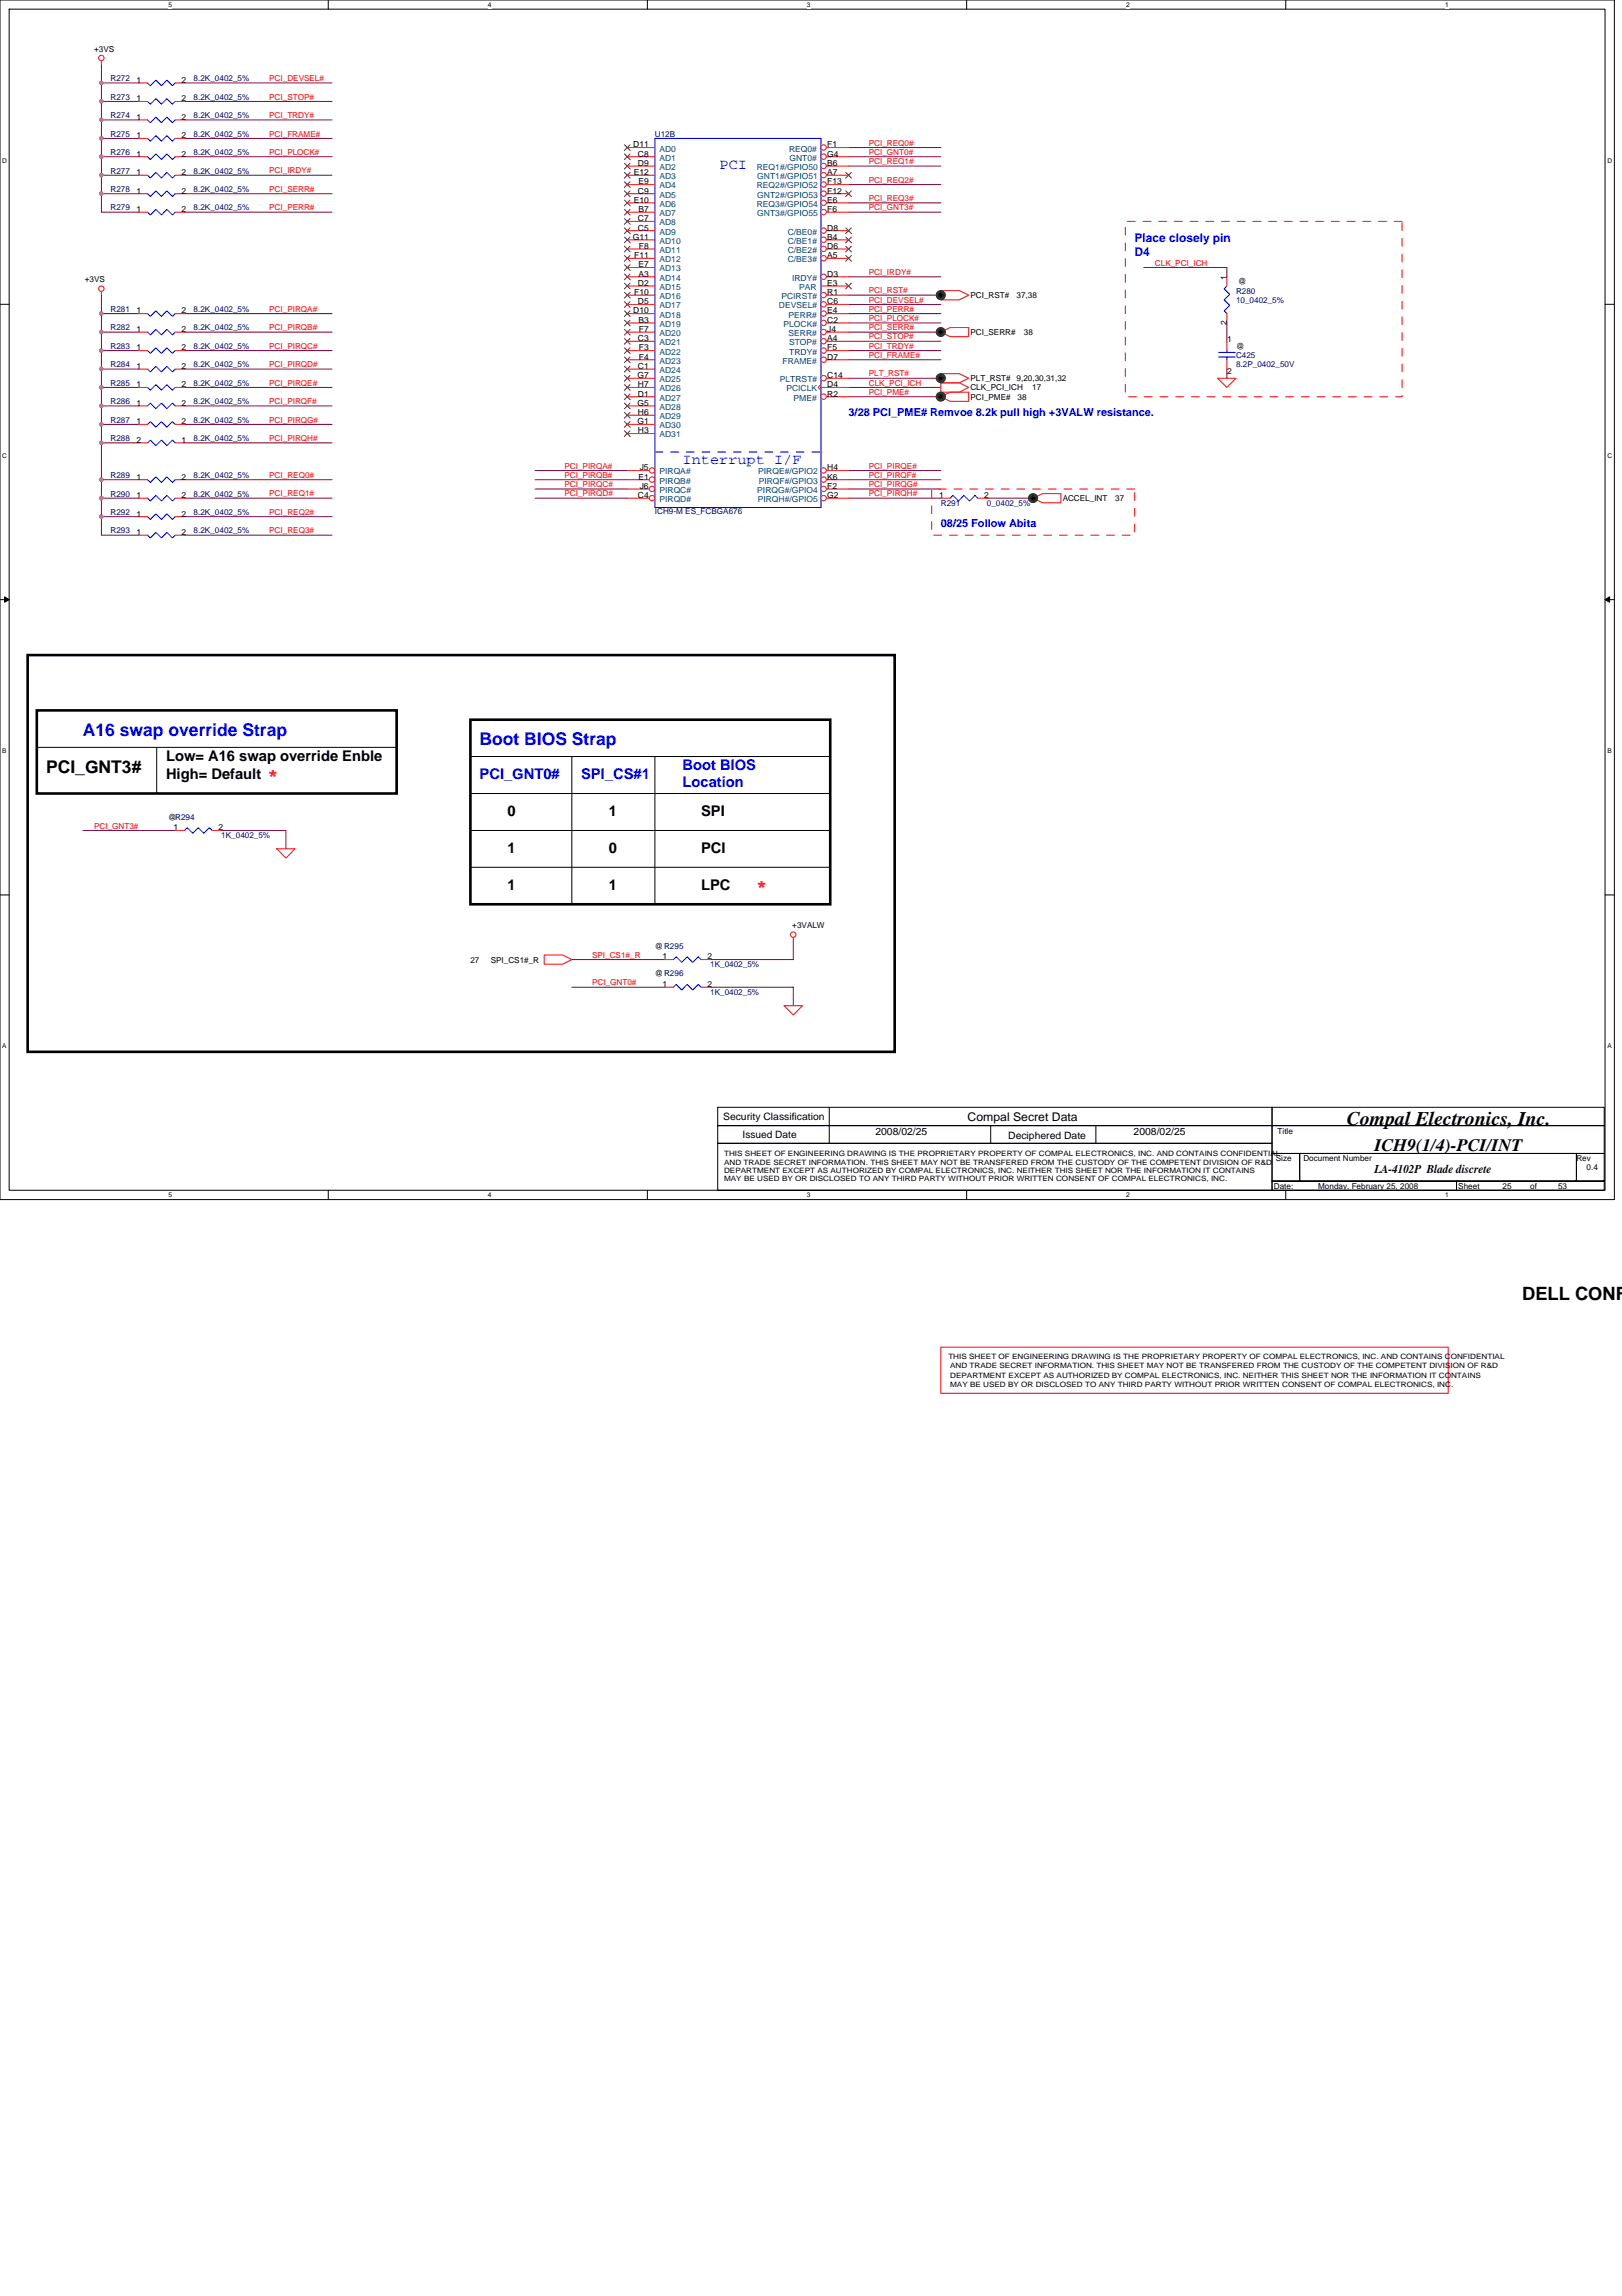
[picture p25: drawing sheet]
<svg xmlns="http://www.w3.org/2000/svg" width="210mm" height="297mm" viewBox="0 0 210 297" stroke-linecap="round" stroke-linejoin="round" font-family="sans-serif">
<defs><g id="words">
<text font-size="2.5" x="174.3" y="145.5">Compal Electronics, Inc.</text>
<g font-size="2.4" fill="#f00">
<text x="34.6" y="101">*</text>
<text x="97.9" y="115.4">*</text>
</g>
<text font-size="2.4" x="197" y="168.1">DELL CONF</text>
<g font-size="2.3" fill="#00f">
<text x="10.7" y="95.2">A16 swap override Strap</text>
<text x="62.1" y="96.4">Boot BIOS Strap</text>
</g>
<g font-size="2.3">
<text x="6" y="100">PCI_GNT3#</text>
<text x="177.9" y="148.9">ICH9(1/4)-PCI/INT</text>
</g>
<g font-size="1.9" fill="#00f">
<text x="93.1" y="21.8">PCI</text>
<text x="88.3" y="60">Interrupt I/F</text>
<text x="62.1" y="100.8">PCI_GNT0#</text>
<text x="75.2" y="100.8">SPI_CS#1</text>
<text x="88.3" y="99.6">Boot BIOS</text>
<text x="88.3" y="101.9">Location</text>
</g>
<g font-size="1.9">
<text x="21.5" y="98.4">Low= A16 swap override Enble</text>
<text x="21.5" y="100.8">High= Default</text>
<text x="65.7" y="105.6">0</text>
<text x="78.8" y="105.6">1</text>
<text x="90.7" y="105.6">SPI</text>
<text x="65.7" y="110.4">1</text>
<text x="78.8" y="110.4">0</text>
<text x="90.7" y="110.4">PCI</text>
<text x="65.7" y="115.2">1</text>
<text x="78.8" y="115.2">1</text>
<text x="90.7" y="115.2">LPC</text>
</g>
<g font-size="1.5" fill="#00f">
<text x="146.8" y="31.3">Place closely pin</text>
<text x="146.8" y="33.1">D4</text>
</g>
<g font-size="1.5">
<text x="125.2" y="145">Compal Secret Data</text>
<text x="177.9" y="151.8">LA-4102P Blade discrete</text>
</g>
<g font-size="1.4" fill="#00f">
<text x="109.8" y="53.8">3/28 PCI_PME# Remvoe 8.2k pull high +3VALW resistance.</text>
<text x="121.8" y="68.2">08/25 Follow Abita</text>
</g>
<g font-size="1.3">
<text x="93.6" y="144.9">Security Classification</text>
<text x="96.1" y="147.2">Issued Date</text>
<text x="113.3" y="146.8">2008/02/25</text>
<text x="130.5" y="147.3">Deciphered Date</text>
<text x="146.7" y="146.8">2008/02/25</text>
</g>
<g font-size="1.1">
<text x="12.2" y="6.7">+3VS</text>
<text x="17.7" y="10.7">1</text>
<text x="23.5" y="10.7">2</text>
<text x="17.7" y="13.1">1</text>
<text x="17.7" y="15.5">1</text>
<text x="17.7" y="17.9">1</text>
<text x="23.5" y="13.1">2</text>
<text x="23.5" y="15.5">2</text>
<text x="23.5" y="17.9">2</text>
<text x="17.7" y="22.6">1</text>
<text x="17.7" y="20.3">1</text>
<text x="23.5" y="22.6">2</text>
<text x="23.5" y="20.3">2</text>
<text x="82" y="19.1">D11</text>
<text x="82" y="22.6">E12</text>
<text x="82.6" y="20.3">C8</text>
<text x="82.6" y="21.5">D9</text>
<text x="82.6" y="23.9">E9</text>
<text x="107.1" y="20.3">G4</text>
<text x="107.1" y="19.1">F1</text>
<text x="107.1" y="22.6">A7</text>
<text x="107.1" y="21.5">B6</text>
<text x="107.1" y="23.9">F13</text>
<text x="17.7" y="27.4">1</text>
<text x="17.7" y="25">1</text>
<text x="23.5" y="27.4">2</text>
<text x="23.5" y="25">2</text>
<text x="82" y="26.2">E10</text>
<text x="82.6" y="25">C9</text>
<text x="82.6" y="28.6">C7</text>
<text x="82.6" y="29.8">C5</text>
<text x="82.6" y="27.4">B7</text>
<text x="107.1" y="25">F12</text>
<text x="107.1" y="27.4">F6</text>
<text x="107.1" y="29.8">D8</text>
<text x="107.1" y="26.2">E6</text>
<text x="81.9" y="31">G11</text>
<text x="82.1" y="33.4">F11</text>
<text x="82.6" y="34.6">E7</text>
<text x="82.6" y="35.8">A3</text>
<text x="82.7" y="32.2">F8</text>
<text x="107.1" y="35.8">D3</text>
<text x="107.1" y="31">B4</text>
<text x="107.1" y="32.2">D6</text>
<text x="107.1" y="33.4">A5</text>
<text x="11" y="36.5">+3VS</text>
<text x="17.7" y="40.6">1</text>
<text x="23.5" y="40.6">2</text>
<text x="82" y="40.6">D10</text>
<text x="82.1" y="38.2">F10</text>
<text x="82.6" y="37">D2</text>
<text x="82.6" y="39.4">D5</text>
<text x="82.6" y="41.8">B3</text>
<text x="107.1" y="39.4">C6</text>
<text x="107.1" y="37">E3</text>
<text x="107.1" y="40.6">E4</text>
<text x="107.1" y="41.8">C2</text>
<text x="107.1" y="38.2">R1</text>
<text x="125.6" y="38.6">PCI_RST#</text>
<text x="131.6" y="38.6">37,38</text>
<text x="158.7" y="36.2" transform="rotate(-90 158.7 36.2)">1</text>
<text x="160.2" y="36.8">@</text>
<text x="17.7" y="42.9">1</text>
<text x="17.7" y="47.7">1</text>
<text x="17.7" y="45.3">1</text>
<text x="23.5" y="42.9">2</text>
<text x="23.5" y="47.7">2</text>
<text x="23.5" y="45.3">2</text>
<text x="82.6" y="44.1">C3</text>
<text x="82.6" y="47.7">C1</text>
<text x="82.7" y="42.9">F7</text>
<text x="82.7" y="45.3">F3</text>
<text x="82.7" y="46.5">F4</text>
<text x="107.1" y="44.1">A4</text>
<text x="107.1" y="45.3">F5</text>
<text x="107.1" y="42.9">J4</text>
<text x="107.1" y="46.5">D7</text>
<text x="125.6" y="43.3">PCI_SERR#</text>
<text x="132.5" y="43.3">38</text>
<text x="158.7" y="42" transform="rotate(-90 158.7 42)">2</text>
<text x="158.8" y="44.3">1</text>
<text x="160" y="45.1">@</text>
<text x="17.7" y="52.5">1</text>
<text x="17.7" y="50.1">1</text>
<text x="23.5" y="52.5">2</text>
<text x="23.5" y="50.1">2</text>
<text x="82.5" y="48.9">G7</text>
<text x="82.5" y="52.5">G5</text>
<text x="82.6" y="50.1">H7</text>
<text x="82.6" y="51.3">D1</text>
<text x="82.6" y="53.7">H6</text>
<text x="107.1" y="50.1">D4</text>
<text x="107.1" y="48.9">C14</text>
<text x="107.1" y="51.3">R2</text>
<text x="125.6" y="51.7">PCI_PME#</text>
<text x="125.6" y="50.5">CLK_PCI_ICH</text>
<text x="125.6" y="49.3">PLT_RST#</text>
<text x="131.6" y="49.3">9,20,30,31,32</text>
<text x="131.7" y="51.7">38</text>
<text x="133.6" y="50.5">17</text>
<text x="158.8" y="48.4">2</text>
<text x="17.7" y="57.3">2</text>
<text x="17.7" y="54.9">1</text>
<text x="23.5" y="57.3">1</text>
<text x="23.5" y="54.9">2</text>
<text x="82.5" y="54.9">G1</text>
<text x="82.6" y="56.1">H3</text>
<text x="17.7" y="64.4">1</text>
<text x="17.7" y="62">1</text>
<text x="23.5" y="64.4">2</text>
<text x="23.5" y="62">2</text>
<text x="82.6" y="64.4">C4</text>
<text x="82.6" y="62">E1</text>
<text x="82.8" y="60.9">J5</text>
<text x="82.8" y="63.2">J6</text>
<text x="107.1" y="60.9">H4</text>
<text x="107.1" y="64.4">G2</text>
<text x="107.1" y="63.2">F2</text>
<text x="107.1" y="62">K6</text>
<text x="121.5" y="64.4">1</text>
<text x="127.4" y="64.4">2</text>
<text x="137.5" y="64.8">ACCEL_INT</text>
<text x="144.3" y="64.8">37</text>
<text x="17.7" y="66.8">1</text>
<text x="17.7" y="69.2">1</text>
<text x="23.5" y="66.8">2</text>
<text x="23.5" y="69.2">2</text>
<text x="21.8" y="106">@R294</text>
<text x="22.5" y="107.4">1</text>
<text x="28.3" y="107.4">2</text>
<text x="60.9" y="124.5">27</text>
<text x="63.5" y="124.5">SPI_CS1#_R</text>
<text x="84.8" y="122.7">@R295</text>
<text x="85.7" y="124.1">1</text>
<text x="91.5" y="124.1">2</text>
<text x="102.5" y="120.1">+3VALW</text>
<text x="84.8" y="126.3">@R296</text>
<text x="85.7" y="127.7">1</text>
<text x="91.5" y="127.7">2</text>
<text x="165.3" y="146.7">Title</text>
<text x="164.8" y="153.8">Date:</text>
<text x="165.1" y="150.2">Size</text>
<text x="168.7" y="150.2">Document Number</text>
<text x="170.6" y="153.8">Monday, February 25, 2008</text>
<text x="188.7" y="153.8">Sheet</text>
<text x="194.5" y="153.8">25</text>
<text x="198" y="153.8">of</text>
<text x="201.6" y="153.8">53</text>
<text x="204" y="150.2">Rev</text>
<text x="205.3" y="151.4">0.4</text>
</g>
<g font-size="1.1" fill="#000080">
<text x="14.3" y="10.5">R272</text>
<text x="25.1" y="10.5">8.2K_0402_5%</text>
<text x="14.3" y="12.9">R273</text>
<text x="14.3" y="15.3">R274</text>
<text x="14.3" y="17.7">R275</text>
<text x="25.1" y="12.9">8.2K_0402_5%</text>
<text x="25.1" y="15.3">8.2K_0402_5%</text>
<text x="25.1" y="17.7">8.2K_0402_5%</text>
<text x="84.8" y="17.7">U12B</text>
<text x="14.3" y="22.5">R277</text>
<text x="14.3" y="20.1">R276</text>
<text x="25.1" y="22.5">8.2K_0402_5%</text>
<text x="25.1" y="20.1">8.2K_0402_5%</text>
<text x="14.3" y="27.2">R279</text>
<text x="14.3" y="24.8">R278</text>
<text x="25.1" y="27.2">8.2K_0402_5%</text>
<text x="25.1" y="24.8">8.2K_0402_5%</text>
<text x="14.3" y="40.4">R281</text>
<text x="25.1" y="40.4">8.2K_0402_5%</text>
<text x="160" y="38">R280</text>
<text x="160" y="39.2">10_0402_5%</text>
<text x="14.3" y="42.8">R282</text>
<text x="14.3" y="47.5">R284</text>
<text x="14.3" y="45.1">R283</text>
<text x="25.1" y="42.8">8.2K_0402_5%</text>
<text x="25.1" y="47.5">8.2K_0402_5%</text>
<text x="25.1" y="45.1">8.2K_0402_5%</text>
<text x="160" y="46.3">C425</text>
<text x="160" y="47.5">8.2P_0402_50V</text>
<text x="14.3" y="52.3">R286</text>
<text x="14.3" y="49.9">R285</text>
<text x="25.1" y="52.3">8.2K_0402_5%</text>
<text x="25.1" y="49.9">8.2K_0402_5%</text>
<text x="14.3" y="57.1">R288</text>
<text x="14.3" y="54.7">R287</text>
<text x="25.1" y="57.1">8.2K_0402_5%</text>
<text x="25.1" y="54.7">8.2K_0402_5%</text>
<text x="14.3" y="64.2">R290</text>
<text x="14.3" y="61.8">R289</text>
<text x="25.1" y="64.2">8.2K_0402_5%</text>
<text x="25.1" y="61.8">8.2K_0402_5%</text>
<text x="121.8" y="65.4">R291</text>
<text x="127.7" y="65.4">0_0402_5%</text>
<text x="14.3" y="66.6">R292</text>
<text x="14.3" y="69">R293</text>
<text x="25.1" y="66.6">8.2K_0402_5%</text>
<text x="25.1" y="69">8.2K_0402_5%</text>
<text x="84.8" y="66.5">ICH9-M ES_FCBGA676</text>
<text x="28.6" y="108.4">1K_0402_5%</text>
<text x="91.9" y="125.1">1K_0402_5%</text>
<text x="91.9" y="128.7">1K_0402_5%</text>
</g>
<g font-size="1.1" fill="#f00">
<text x="34.8" y="10.5">PCI_DEVSEL#</text>
<text x="34.8" y="15.3">PCI_TRDY#</text>
<text x="34.8" y="17.7">PCI_FRAME#</text>
<text x="34.8" y="12.9">PCI_STOP#</text>
<text x="34.8" y="20">PCI_PLOCK#</text>
<text x="34.8" y="22.4">PCI_IRDY#</text>
<text x="112.4" y="18.9">PCI_REQ0#</text>
<text x="112.4" y="20">PCI_GNT0#</text>
<text x="112.4" y="23.6">PCI_REQ2#</text>
<text x="112.4" y="21.3">PCI_REQ1#</text>
<text x="34.8" y="27.2">PCI_PERR#</text>
<text x="34.8" y="24.8">PCI_SERR#</text>
<text x="112.4" y="26">PCI_REQ3#</text>
<text x="112.4" y="27.2">PCI_GNT3#</text>
<text x="112.4" y="35.6">PCI_IRDY#</text>
<text x="149.5" y="34.4">CLK_PCI_ICH</text>
<text x="34.8" y="40.3">PCI_PIRQA#</text>
<text x="112.4" y="41.6">PCI_PLOCK#</text>
<text x="112.4" y="38">PCI_RST#</text>
<text x="112.4" y="40.3">PCI_PERR#</text>
<text x="112.4" y="39.2">PCI_DEVSEL#</text>
<text x="34.8" y="47.5">PCI_PIRQD#</text>
<text x="34.8" y="45.1">PCI_PIRQC#</text>
<text x="34.8" y="42.7">PCI_PIRQB#</text>
<text x="112.4" y="42.7">PCI_SERR#</text>
<text x="112.4" y="43.9">PCI_STOP#</text>
<text x="112.4" y="45.1">PCI_TRDY#</text>
<text x="112.4" y="46.3">PCI_FRAME#</text>
<text x="34.8" y="49.9">PCI_PIRQE#</text>
<text x="34.8" y="52.3">PCI_PIRQF#</text>
<text x="112.4" y="49.9">CLK_PCI_ICH</text>
<text x="112.4" y="48.7">PLT_RST#</text>
<text x="112.4" y="51.1">PCI_PME#</text>
<text x="34.8" y="54.7">PCI_PIRQG#</text>
<text x="34.8" y="57.1">PCI_PIRQH#</text>
<text x="34.8" y="61.8">PCI_REQ0#</text>
<text x="34.8" y="64.2">PCI_REQ1#</text>
<text x="73" y="60.6">PCI_PIRQA#</text>
<text x="73" y="63">PCI_PIRQC#</text>
<text x="73" y="61.8">PCI_PIRQB#</text>
<text x="73" y="64.2">PCI_PIRQD#</text>
<text x="112.4" y="63">PCI_PIRQG#</text>
<text x="112.4" y="60.6">PCI_PIRQE#</text>
<text x="112.4" y="61.8">PCI_PIRQF#</text>
<text x="112.4" y="64.2">PCI_PIRQH#</text>
<text x="34.8" y="66.6">PCI_REQ2#</text>
<text x="34.8" y="69">PCI_REQ3#</text>
<text x="12.2" y="107.2">PCI_GNT3#</text>
<text x="76.6" y="123.9">SPI_CS1#_R</text>
<text x="76.6" y="127.5">PCI_GNT0#</text>
</g>
<g font-size="1.1" fill="#004080">
<text x="85.3" y="19.6">AD0</text>
<text x="85.3" y="20.8">AD1</text>
<text x="85.3" y="22">AD2</text>
<text x="85.3" y="23.2">AD3</text>
<text x="97.9" y="22">REQ1#/GPIO50</text>
<text x="98" y="23.2">GNT1#/GPIO51</text>
<text x="102.1" y="19.6">REQ0#</text>
<text x="102.2" y="20.8">GNT0#</text>
<text x="85.3" y="24.4">AD4</text>
<text x="85.3" y="25.6">AD5</text>
<text x="85.3" y="26.8">AD6</text>
<text x="85.3" y="28">AD7</text>
<text x="85.3" y="29.1">AD8</text>
<text x="97.9" y="24.4">REQ2#/GPIO52</text>
<text x="97.9" y="26.8">REQ3#/GPIO54</text>
<text x="98" y="25.6">GNT2#/GPIO53</text>
<text x="98" y="28">GNT3#/GPIO55</text>
<text x="85.3" y="30.4">AD9</text>
<text x="85.3" y="31.5">AD10</text>
<text x="85.3" y="32.7">AD11</text>
<text x="85.3" y="33.9">AD12</text>
<text x="85.3" y="35.1">AD13</text>
<text x="101.9" y="30.4">C/BE0#</text>
<text x="101.9" y="31.5">C/BE1#</text>
<text x="101.9" y="32.7">C/BE2#</text>
<text x="101.9" y="33.9">C/BE3#</text>
<text x="85.3" y="36.3">AD14</text>
<text x="85.3" y="37.5">AD15</text>
<text x="85.3" y="38.7">AD16</text>
<text x="85.3" y="39.9">AD17</text>
<text x="85.3" y="41.1">AD18</text>
<text x="100.8" y="39.9">DEVSEL#</text>
<text x="101.1" y="38.7">PCIRST#</text>
<text x="102" y="41.1">PERR#</text>
<text x="102.5" y="36.3">IRDY#</text>
<text x="103.4" y="37.5">PAR</text>
<text x="85.3" y="42.3">AD19</text>
<text x="85.3" y="43.5">AD20</text>
<text x="85.3" y="44.7">AD21</text>
<text x="85.3" y="45.9">AD22</text>
<text x="85.3" y="47.1">AD23</text>
<text x="101.3" y="47.1">FRAME#</text>
<text x="101.4" y="42.3">PLOCK#</text>
<text x="102" y="43.5">SERR#</text>
<text x="102.1" y="44.7">STOP#</text>
<text x="102.1" y="45.9">TRDY#</text>
<text x="85.3" y="48.3">AD24</text>
<text x="85.3" y="49.4">AD25</text>
<text x="85.3" y="50.6">AD26</text>
<text x="85.3" y="51.8">AD27</text>
<text x="85.3" y="53">AD28</text>
<text x="100.9" y="49.4">PLTRST#</text>
<text x="101.8" y="50.6">PCICLK</text>
<text x="102.7" y="51.8">PME#</text>
<text x="85.3" y="54.2">AD29</text>
<text x="85.3" y="55.4">AD30</text>
<text x="85.3" y="56.6">AD31</text>
<text x="85.3" y="61.4">PIRQA#</text>
<text x="85.3" y="62.6">PIRQB#</text>
<text x="85.3" y="63.8">PIRQC#</text>
<text x="85.3" y="65">PIRQD#</text>
<text x="98" y="63.8">PIRQG#/GPIO4</text>
<text x="98.1" y="65">PIRQH#/GPIO5</text>
<text x="98.1" y="61.4">PIRQE#/GPIO2</text>
<text x="98.2" y="62.6">PIRQF#/GPIO3</text>
</g>
<g font-size="1">
<text x="93.7" y="149.6">THIS SHEET OF ENGINEERING DRAWING IS THE PROPRIETARY PROPERTY OF COMPAL ELECTRONICS, INC. AND CONTAINS CONFIDENTIAL</text>
<text x="93.7" y="150.7">AND TRADE SECRET INFORMATION. THIS SHEET MAY NOT BE TRANSFERED FROM THE CUSTODY OF THE COMPETENT DIVISION OF R&amp;D</text>
<text x="93.7" y="151.7">DEPARTMENT EXCEPT AS AUTHORIZED BY COMPAL ELECTRONICS, INC. NEITHER THIS SHEET NOR THE INFORMATION IT CONTAINS</text>
<text x="93.7" y="152.8">MAY BE USED BY OR DISCLOSED TO ANY THIRD PARTY WITHOUT PRIOR WRITTEN CONSENT OF COMPAL ELECTRONICS, INC.</text>
<text x="122.7" y="175.9">THIS SHEET OF ENGINEERING DRAWING IS THE PROPRIETARY PROPERTY OF COMPAL ELECTRONICS, INC. AND CONTAINS CONFIDENTIAL</text>
<text x="123" y="178.2">DEPARTMENT EXCEPT AS AUTHORIZED BY COMPAL ELECTRONICS, INC. NEITHER THIS SHEET NOR THE INFORMATION IT CONTAINS</text>
<text x="123" y="177">AND TRADE SECRET INFORMATION. THIS SHEET MAY NOT BE TRANSFERED FROM THE CUSTODY OF THE COMPETENT DIVISION OF R&amp;D</text>
<text x="123" y="179.4">MAY BE USED BY OR DISCLOSED TO ANY THIRD PARTY WITHOUT PRIOR WRITTEN CONSENT OF COMPAL ELECTRONICS, INC.</text>
</g>
<g font-size=".9">
<text x="21.8" y=".9">5</text>
<text x="63.1" y=".9">4</text>
<text x="104.4" y=".9">3</text>
<text x="145.7" y=".9">2</text>
<text x="187" y=".9">1</text>
<text x=".3" y="21">D</text>
<text x="208" y="21">D</text>
<text x=".3" y="59.2">C</text>
<text x="208" y="59.2">C</text>
<text x=".3" y="97.4">B</text>
<text x="208" y="97.4">B</text>
<text x=".3" y="135.6">A</text>
<text x="208" y="135.6">A</text>
<text x="21.8" y="154.9">5</text>
<text x="63.1" y="154.9">4</text>
<text x="104.4" y="154.9">3</text>
<text x="145.7" y="154.9">2</text>
<text x="187" y="154.9">1</text>
</g>
</g></defs>
<path d="M0 0h208.9v155.2h-208.9zM1.2 1.2h206.5v152.8h-206.5z" fill="none" stroke="#000" stroke-width=".13"/>
<g fill="#fff">
<path d="M21.8 .1h.5v1h-.5z"/>
<path d="M21.8 154.1h.5v1h-.5z"/>
</g>
<path d="M42.5 0v1.2M42.5 154v1.2" fill="none" stroke="#000" stroke-width=".13"/>
<g fill="#fff">
<path d="M63.1 .1h.5v1h-.5z"/>
<path d="M63.1 154.1h.5v1h-.5z"/>
</g>
<path d="M83.8 0v1.2M83.8 154v1.2" fill="none" stroke="#000" stroke-width=".13"/>
<g fill="#fff">
<path d="M104.4 .1h.5v1h-.5z"/>
<path d="M104.4 154.1h.5v1h-.5z"/>
</g>
<path d="M125.1 0v1.2M125.1 154v1.2" fill="none" stroke="#000" stroke-width=".13"/>
<g fill="#fff">
<path d="M145.7 .1h.5v1h-.5z"/>
<path d="M145.7 154.1h.5v1h-.5z"/>
</g>
<path d="M166.4 0v1.2M166.4 154v1.2" fill="none" stroke="#000" stroke-width=".13"/>
<g fill="#fff">
<path d="M187 .1h.5v1h-.5z"/>
<path d="M187 154.1h.5v1h-.5z"/>
<path d="M.3 20.3h.6v.9h-.6z"/>
<path d="M208 20.3h.6v.9h-.6z"/>
<path d="M.3 58.5h.6v.9h-.6z"/>
<path d="M208 58.5h.6v.9h-.6z"/>
</g>
<path d="M0 39.4h1.2M207.7 39.4h1.2" fill="none" stroke="#000" stroke-width=".13"/>
<g fill="#fff">
<path d="M.3 96.7h.6v.9h-.6z"/>
<path d="M208 96.7h.6v.9h-.6z"/>
</g>
<path d="M0 77.6h1.2M207.7 77.6h1.2" fill="none" stroke="#000" stroke-width=".13"/>
<path d="M.6 77.2l.6 .4-.6 .3zM207.7 77.6l.6-.4v.7z" fill="#000" stroke="#000" stroke-width=".13"/>
<g fill="#fff">
<path d="M.3 134.9h.6v.9h-.6z"/>
<path d="M208 134.9h.6v.9h-.6z"/>
</g>
<g fill="none" stroke="#000" stroke-width=".13">
<path d="M4.8 96.7h46.5M20.3 96.7v6M60.9 97.9h46.5M74 97.9v19.1M84.8 97.9v19.1M0 115.8h1.2M60.9 102.7h46.5M60.9 107.4h46.5M60.9 112.2h46.5M207.7 115.8h1.2M92.9 143.3h71.7v2.3h-71.7zM92.9 145.6h71.7v2.3h-71.7z"/>
<path d="M92.9 147.9h71.7v6.1h-71.7zM107.3 143.3v4.6M128.2 145.6v2.3M141.8 145.6v2.3M164.6 143.3h43v2.3h-43zM164.6 145.6h43v3.6h-43zM164.6 149.2h3.6v3.6h-3.6zM164.6 152.8h23.9v1.2h-23.9zM168.2 149.2h35.8v3.6h-35.8zM188.5 152.8h19.1v1.2h-19.1zM204 149.2h3.6v3.6h-3.6z"/>
</g>
<g fill="none" stroke="#800040" stroke-width=".13">
<path d="M13.1 8.3v19.2h4.8M13.1 10.7h4.8M13.1 15.5h4.8M13.1 17.9h4.8M13.1 13.1h4.8M23.9 10.7h19.1M23.9 15.5h19.1M23.9 17.9h19.1M23.9 13.1h19.1M109.8 19.1h12M13.1 38.2v31h4.8M13.1 20.3h4.8"/>
<path d="M13.1 22.7h4.8M13.1 25.1h4.8M23.9 20.3h19.1M23.9 22.7h19.1M23.9 27.5h19.1M23.9 25.1h19.1M109.8 20.3h12M109.8 27.5h12M109.8 38.2h12M109.8 39.4h12M109.8 26.2h12M109.8 35.8h12"/>
<path d="M109.8 23.9h12M109.8 21.5h12M148 34.6h10.8v1.2M13.1 50.1h4.8M13.1 54.9h4.8M13.1 57.3h4.8M13.1 47.8h4.8M13.1 40.6h4.8M13.1 43h4.8M13.1 45.4h4.8M13.1 52.5h4.8M23.9 50.1h19.1"/>
<path d="M23.9 54.9h19.1M23.9 57.3h19.1M23.9 47.8h19.1M23.9 40.6h19.1M23.9 43h19.1M23.9 45.4h19.1M23.9 52.5h19.1M109.8 50.1h12M109.8 40.6h12M109.8 43h12M109.8 45.4h12M109.8 41.8h12"/>
<path d="M109.8 48.9h12M109.8 51.3h12M109.8 44.2h12M109.8 46.5h12M158.8 41.8v2.4M158.8 47.8v1.1M13.1 66.8h4.8M13.1 62.1h4.8M13.1 64.5h4.8M23.9 66.8h19.1M23.9 69.2h19.1M23.9 62.1h19.1"/>
<path d="M23.9 64.5h19.1M69.2 62.1h12M69.2 64.5h12M69.2 60.9h12M69.2 63.3h12M109.8 62.1h12M109.8 64.5h12M109.8 60.9h12M109.8 63.3h12M127.7 64.5h6M10.7 107.4h12M28.6 107.4h8.4v2.4"/>
<path d="M74 124.1h11.9M74 127.7h11.9M91.9 127.7h10.8v2.4M102.7 121.8v2.3h-10.8"/>
</g>
<g fill="#f0f" stroke="#f0f" stroke-width=".13">
<path d="M12.9 47.6h.4v.1v.2l-.2 .1-.2-.1z" fill-rule="evenodd"/>
<path d="M12.9 61.9h.4v.2v.1l-.2 .1-.2-.1z" fill-rule="evenodd"/>
<path d="M12.9 17.7h.4v.2v.1l-.2 .1-.2-.1z" fill-rule="evenodd"/>
<path d="M12.9 20.1h.4v.2v.1l-.2 .1-.2-.1z" fill-rule="evenodd"/>
<path d="M12.9 50h.4v.1v.2l-.2 .1-.2-.1z" fill-rule="evenodd"/>
<circle cx="13.1" cy="54.9" r=".22"/>
<circle cx="13.1" cy="40.6" r=".22"/>
<circle cx="13.1" cy="43" r=".22"/>
<circle cx="13.1" cy="45.4" r=".22"/>
<circle cx="13.1" cy="64.4" r=".22"/>
<circle cx="13.1" cy="66.8" r=".22"/>
<circle cx="13.1" cy="13.1" r=".22"/>
<circle cx="13.1" cy="15.5" r=".22"/>
<circle cx="13.1" cy="10.7" r=".22"/>
<circle cx="13.1" cy="22.7" r=".22"/>
<circle cx="13.1" cy="25.1" r=".22"/>
<circle cx="13.1" cy="52.5" r=".22"/>
<circle cx="13.1" cy="57.3" r=".22"/>
</g>
<g fill="none" stroke="#f00" stroke-width=".13">
<path d="M13.1 7.9v.4M81.2 19.1h3.6M13.1 37.7v.5M81.2 20.3h3.6M81.2 21.5h3.6M81.2 22.7h3.6M81.2 23.9h3.6M81.2 25.1h3.6M81.2 26.2h3.6M81.2 27.5h3.6M81.2 28.6h3.6M81.2 29.8h3.6"/>
<path d="M81.2 31h3.6M81.2 32.2h3.6M81.2 33.4h3.6M81.2 34.6h3.6M81.2 35.8h3.6M81.2 37h3.6M81.2 38.2h3.6M81.2 39.4h3.6M121.8 37.6h2.3l1.2 .6-1.2 .6h-2.3zM17.9 52.5h1.2M17.9 43h1.2M22.7 52.5h1.2"/>
<path d="M22.7 43h1.2M81.2 52.5h3.6M81.2 43h3.6M81.2 40.6h3.6M81.2 41.8h3.6M81.2 44.2h3.6M81.2 45.4h3.6M81.2 46.5h3.6M81.2 47.8h3.6M81.2 48.9h3.6M81.2 50.1h3.6M81.2 51.3h3.6"/>
<path d="M81.2 53.7h3.6M81.2 54.9h3.6M81.2 56.1h3.6M121.8 51.3l1.2-.6h2.3v1.2h-2.3zM121.8 49.5h2.3l1.2 .6-1.2 .6h-2.3zM121.8 48.3h2.3l1.2 .6-1.2 .6h-2.3zM121.8 43l1.2-.6h2.3v1.2h-2.3zM157.6 48.9h2.4l-1.2 1.2zM133.7 64.5l1.2-.6h2.4v1.1h-2.4zM35.8 109.8h2.4l-1.2 1.2zM70.4 123.5h2.4l1.2 .6-1.2 .6h-2.4zM101.5 130.1h2.3l-1.1 1.2z"/>
<path d="M102.7 121.3v.5M121.8 174.3h65.6v6h-65.6z"/>
<circle cx="13.1" cy="7.5" r=".35"/>
<circle cx="13.1" cy="37.3" r=".35"/>
<circle cx="102.6" cy="120.9" r=".35"/>
</g>
<g fill="#008000" stroke="#008000" stroke-width=".13">
<circle cx="121.8" cy="51.3" r=".59"/>
<circle cx="121.7" cy="38.2" r=".59"/>
<circle cx="121.8" cy="43" r=".59"/>
<circle cx="133.7" cy="64.4" r=".59"/>
<circle cx="121.8" cy="48.9" r=".59"/>
</g>
<g fill="#000" stroke="#008000" stroke-width=".13">
<circle cx="121.8" cy="38.2" r=".3"/>
<circle cx="121.8" cy="51.3" r=".29"/>
<circle cx="121.8" cy="48.9" r=".29"/>
<circle cx="121.8" cy="43" r=".29"/>
<circle cx="133.7" cy="64.4" r=".29"/>
</g>
<path d="M3.6 84.8h112.2v51.3h-112.2zM4.8 91.9h46.5v10.8h-46.5zM60.9 93.1h46.5v23.9h-46.5z" fill="none" stroke="#000" stroke-width=".34"/>
<path d="M145.6 28.6h35.8v22.7h-35.8zM120.6 63.3h26.2v5.9h-26.2z" fill="none" stroke="#f00" stroke-width=".13" stroke-dasharray="1 1 1 1 1 1 1 1"/>
<path d="M84.8 17.9h21.4v47.8h-21.4zM19.1 52.5l.4-.3 .7 .7 .7-.7 .7 .7 .7-.7 .4 .3M19.1 43l.4 .3 .7-.7 .7 .7 .7-.7 .7 .7 .4-.3" fill="none" stroke="#00f" stroke-width=".13"/>
<path d="M84.8 58.5h21.4M106.2 58.5h.1" fill="none" stroke="#fff" stroke-width=".13" stroke-dasharray="1 1 1 1 1 1 1 1"/>
<path d="M84.8 58.5h21.4M106.2 58.5h.1" fill="none" stroke="#00f" stroke-width=".13" stroke-dasharray="1 1 1 1 1 1 1 1"/>
<g fill="none" stroke="#804000" stroke-width=".13">
<path d="M80.8 18.7l.8 .8M80.8 19.9l.8 .8M81.5 18.7l-.7 .8M81.5 19.9l-.7 .8M80.8 21.1l.8 .8M80.8 22.3l.8 .8M80.8 23.5l.8 .8M80.8 24.7l.8 .7M80.8 25.9l.8 .7M80.8 27.1l.8 .7M80.8 28.3l.8 .7M80.8 29.5l.8 .7"/>
<path d="M80.8 30.7l.8 .7M80.8 31.9l.8 .7M80.8 33.1l.8 .7M80.8 34.2l.8 .8M80.8 35.5l.8 .7M80.8 36.6l.8 .8M80.8 37.8l.8 .8M80.8 39l.8 .8M81.5 21.1l-.7 .8M81.5 22.3l-.7 .8M81.5 23.5l-.7 .8M81.5 24.7l-.7 .7"/>
<path d="M81.5 25.9l-.7 .7M81.5 27.1l-.7 .7M81.5 28.3l-.7 .7M81.5 29.5l-.7 .7M81.5 30.7l-.7 .7M81.5 31.9l-.7 .7M81.5 33.1l-.7 .7M81.5 34.2l-.7 .8M81.5 35.5l-.7 .7M81.5 36.6l-.7 .8M81.5 37.8l-.7 .8M81.5 39l-.7 .8"/>
<path d="M80.8 40.2l.8 .8M80.8 41.4l.8 .8M80.8 42.6l.8 .7M80.8 43.8l.8 .7M80.8 45l.8 .7M80.8 46.2l.8 .7M80.8 47.4l.8 .7M80.8 48.6l.8 .7M80.8 49.8l.8 .7M80.8 51l.8 .7M80.8 52.2l.8 .7M80.8 53.4l.8 .7"/>
<path d="M80.8 54.5l.8 .8M80.8 55.7l.8 .8M81.5 40.2l-.7 .8M81.5 41.4l-.7 .8M81.5 42.6l-.7 .7M81.5 43.8l-.7 .7M81.5 45l-.7 .7M81.5 46.2l-.7 .7M81.5 47.4l-.7 .7M81.5 48.6l-.7 .7M81.5 49.8l-.7 .7M81.5 51l-.7 .7"/>
<path d="M81.5 52.2l-.7 .7M81.5 53.4l-.7 .7M81.5 54.5l-.7 .8M81.5 55.7l-.7 .8"/>
</g>
<circle cx="84.4" cy="60.9" r=".35" fill="#fff" stroke="#f00" stroke-width=".13"/>
<path d="M81.2 60.9h2.8" fill="none" stroke="#f00" stroke-width=".13"/>
<circle cx="84.4" cy="62" r=".35" fill="#fff" stroke="#f00" stroke-width=".13"/>
<path d="M81.2 62.1h2.8" fill="none" stroke="#f00" stroke-width=".13"/>
<circle cx="84.4" cy="63.3" r=".35" fill="#fff" stroke="#f00" stroke-width=".13"/>
<path d="M81.2 63.3h2.8" fill="none" stroke="#f00" stroke-width=".13"/>
<circle cx="84.4" cy="64.4" r=".35" fill="#fff" stroke="#f00" stroke-width=".13"/>
<path d="M81.2 64.5h2.8" fill="none" stroke="#f00" stroke-width=".13"/>
<circle cx="106.6" cy="19.1" r=".35" fill="#fff" stroke="#f00" stroke-width=".13"/>
<path d="M107 19.1h2.8" fill="none" stroke="#f00" stroke-width=".13"/>
<circle cx="106.6" cy="20.3" r=".35" fill="#fff" stroke="#f00" stroke-width=".13"/>
<path d="M107 20.3h2.8" fill="none" stroke="#f00" stroke-width=".13"/>
<circle cx="106.6" cy="21.5" r=".35" fill="#fff" stroke="#f00" stroke-width=".13"/>
<path d="M107 21.5h2.8" fill="none" stroke="#f00" stroke-width=".13"/>
<circle cx="106.6" cy="22.7" r=".35" fill="#fff" stroke="#f00" stroke-width=".13"/>
<path d="M107 22.7h2.8" fill="none" stroke="#f00" stroke-width=".13"/>
<path d="M109.5 22.3l.7 .8M110.2 22.3l-.8 .8" fill="none" stroke="#804000" stroke-width=".13"/>
<circle cx="106.6" cy="23.9" r=".35" fill="#fff" stroke="#f00" stroke-width=".13"/>
<path d="M107 23.9h2.8" fill="none" stroke="#f00" stroke-width=".13"/>
<circle cx="106.6" cy="25" r=".35" fill="#fff" stroke="#f00" stroke-width=".13"/>
<path d="M107 25.1h2.8" fill="none" stroke="#f00" stroke-width=".13"/>
<path d="M109.5 24.7l.7 .7M110.2 24.7l-.8 .7" fill="none" stroke="#804000" stroke-width=".13"/>
<circle cx="106.6" cy="26.2" r=".35" fill="#fff" stroke="#f00" stroke-width=".13"/>
<path d="M107 26.2h2.8" fill="none" stroke="#f00" stroke-width=".13"/>
<circle cx="106.6" cy="27.4" r=".35" fill="#fff" stroke="#f00" stroke-width=".13"/>
<path d="M107 27.5h2.8" fill="none" stroke="#f00" stroke-width=".13"/>
<circle cx="106.6" cy="29.8" r=".35" fill="#fff" stroke="#f00" stroke-width=".13"/>
<path d="M107 29.8h2.8" fill="none" stroke="#f00" stroke-width=".13"/>
<path d="M109.5 29.5l.7 .7M110.2 29.5l-.8 .7" fill="none" stroke="#804000" stroke-width=".13"/>
<circle cx="106.6" cy="31" r=".35" fill="#fff" stroke="#f00" stroke-width=".13"/>
<path d="M107 31h2.8" fill="none" stroke="#f00" stroke-width=".13"/>
<path d="M109.5 30.7l.7 .7M110.2 30.7l-.8 .7" fill="none" stroke="#804000" stroke-width=".13"/>
<circle cx="106.6" cy="32.2" r=".35" fill="#fff" stroke="#f00" stroke-width=".13"/>
<path d="M107 32.2h2.8" fill="none" stroke="#f00" stroke-width=".13"/>
<path d="M109.5 31.9l.7 .7M110.2 31.9l-.8 .7" fill="none" stroke="#804000" stroke-width=".13"/>
<circle cx="106.6" cy="33.4" r=".35" fill="#fff" stroke="#f00" stroke-width=".13"/>
<path d="M107 33.4h2.8" fill="none" stroke="#f00" stroke-width=".13"/>
<path d="M109.5 33.1l.7 .7M110.2 33.1l-.8 .7" fill="none" stroke="#804000" stroke-width=".13"/>
<circle cx="106.6" cy="35.8" r=".35" fill="#fff" stroke="#f00" stroke-width=".13"/>
<path d="M106.2 37h3.6M107 35.8h2.8" fill="none" stroke="#f00" stroke-width=".13"/>
<path d="M109.5 36.6l.7 .8M110.2 36.6l-.8 .8" fill="none" stroke="#804000" stroke-width=".13"/>
<circle cx="106.6" cy="38.2" r=".35" fill="#fff" stroke="#f00" stroke-width=".13"/>
<path d="M107 38.2h2.8" fill="none" stroke="#f00" stroke-width=".13"/>
<circle cx="106.6" cy="39.4" r=".35" fill="#fff" stroke="#f00" stroke-width=".13"/>
<path d="M107 39.4h2.8" fill="none" stroke="#f00" stroke-width=".13"/>
<circle cx="106.6" cy="40.6" r=".35" fill="#fff" stroke="#f00" stroke-width=".13"/>
<path d="M107 40.6h2.8" fill="none" stroke="#f00" stroke-width=".13"/>
<circle cx="106.6" cy="41.8" r=".35" fill="#fff" stroke="#f00" stroke-width=".13"/>
<path d="M107 41.8h2.8" fill="none" stroke="#f00" stroke-width=".13"/>
<circle cx="106.6" cy="43" r=".35" fill="#fff" stroke="#f00" stroke-width=".13"/>
<path d="M107 43h2.8" fill="none" stroke="#f00" stroke-width=".13"/>
<circle cx="106.6" cy="44.1" r=".35" fill="#fff" stroke="#f00" stroke-width=".13"/>
<path d="M107 44.2h2.8" fill="none" stroke="#f00" stroke-width=".13"/>
<circle cx="106.6" cy="45.3" r=".35" fill="#fff" stroke="#f00" stroke-width=".13"/>
<path d="M107 45.4h2.8" fill="none" stroke="#f00" stroke-width=".13"/>
<circle cx="106.6" cy="46.5" r=".35" fill="#fff" stroke="#f00" stroke-width=".13"/>
<path d="M107 46.5h2.8" fill="none" stroke="#f00" stroke-width=".13"/>
<circle cx="106.6" cy="48.9" r=".35" fill="#fff" stroke="#f00" stroke-width=".13"/>
<path d="M106.2 49.8l-.3 .3 .3 .4M106.2 50.1h3.6M107 48.9h2.8" fill="none" stroke="#f00" stroke-width=".13"/>
<circle cx="106.6" cy="51.3" r=".35" fill="#fff" stroke="#f00" stroke-width=".13"/>
<path d="M107 51.3h2.8" fill="none" stroke="#f00" stroke-width=".13"/>
<circle cx="106.6" cy="60.9" r=".35" fill="#fff" stroke="#f00" stroke-width=".13"/>
<path d="M107 60.9h2.8" fill="none" stroke="#f00" stroke-width=".13"/>
<circle cx="106.6" cy="62" r=".35" fill="#fff" stroke="#f00" stroke-width=".13"/>
<path d="M107 62.1h2.8" fill="none" stroke="#f00" stroke-width=".13"/>
<circle cx="106.6" cy="63.3" r=".35" fill="#fff" stroke="#f00" stroke-width=".13"/>
<path d="M107 63.3h2.8" fill="none" stroke="#f00" stroke-width=".13"/>
<circle cx="106.6" cy="64.4" r=".35" fill="#fff" stroke="#f00" stroke-width=".13"/>
<g fill="none" stroke="#f00" stroke-width=".13">
<path d="M17.9 10.7h1.2M17.9 13.1h1.2M17.9 15.5h1.2M17.9 17.9h1.2M22.7 10.7h1.2M22.7 13.1h1.2M22.7 15.5h1.2M22.7 17.9h1.2M17.9 27.5h1.2M17.9 25.1h1.2M17.9 22.7h1.2M17.9 20.3h1.2"/>
<path d="M22.7 27.5h1.2M22.7 25.1h1.2M22.7 22.7h1.2M22.7 20.3h1.2M158.8 35.8v1.2M17.9 47.8h1.2M17.9 57.3h1.2M17.9 40.6h1.2M17.9 50.1h1.2M17.9 54.9h1.2M17.9 45.4h1.2M22.7 47.8h1.2"/>
<path d="M22.7 57.3h1.2M22.7 40.6h1.2M22.7 50.1h1.2M22.7 54.9h1.2M22.7 45.4h1.2M158.8 40.6v1.2M158.8 44.2v1.2M158.8 46.5v1.3M17.9 64.5h1.2M17.9 66.8h1.2M17.9 62.1h1.2M17.9 69.2h1.2"/>
<path d="M22.7 64.5h1.2M22.7 66.8h1.2M22.7 62.1h1.2M22.7 69.2h1.2M107 64.5h2.8M121.8 64.5h1.2M126.5 64.5h1.2M22.7 107.4h1.2M27.5 107.4h1.1M85.9 127.7h1.2M85.9 124.1h1.2M90.7 127.7h1.2"/>
<path d="M90.7 124.1h1.2"/>
</g>
<g fill="none" stroke="#00f" stroke-width=".13">
<path d="M19.1 10.7l.4 .4 .7-.7 .7 .7 .7-.7 .7 .7 .4-.4M19.1 13.1l.4 .4 .7-.7 .7 .7 .7-.7 .7 .7 .4-.4M19.1 15.5l.4 .4 .7-.7 .7 .7 .7-.7 .7 .7 .4-.4M19.1 17.9l.4 .4 .7-.8 .7 .8 .7-.8 .7 .8 .4-.4M19.1 27.5l.4 .3 .7-.7 .7 .7 .7-.7 .7 .7 .4-.3M19.1 25.1l.4 .3 .7-.7 .7 .7 .7-.7 .7 .7 .4-.3M19.1 22.7l.4 .3 .7-.7 .7 .7 .7-.7 .7 .7 .4-.3M19.1 20.3l.4 .3 .7-.7 .7 .7 .7-.7 .7 .7 .4-.3M158.8 37l-.4 .4 .7 .7-.7 .7 .7 .7-.7 .7 .4 .4M19.1 47.8l.4 .3 .7-.7 .7 .7 .7-.7 .7 .7 .4-.3M19.1 57.3l.4-.4 .7 .8 .7-.8 .7 .8 .7-.8 .4 .4M19.1 40.6l.4 .3 .7-.7 .7 .7 .7-.7 .7 .7 .4-.3"/>
<path d="M19.1 50.1l.4 .4 .7-.7 .7 .7 .7-.7 .7 .7 .4-.4M19.1 54.9l.4-.4 .7 .8 .7-.8 .7 .8 .7-.8 .4 .4M19.1 45.4l.4 .3 .7-.7 .7 .7 .7-.7 .7 .7 .4-.3M157.7 46.2h2.2M157.7 45.6h2.2M158.8 45.4v.2M158.8 46.2v.3M19.1 64.5l.4 .3 .7-.7 .7 .7 .7-.7 .7 .7 .4-.3M19.1 66.8l.4 .4 .7-.7 .7 .7 .7-.7 .7 .7 .4-.4M19.1 62.1l.4 .3 .7-.7 .7 .7 .7-.7 .7 .7 .4-.3M19.1 69.2l.4 .4 .7-.7 .7 .7 .7-.7 .7 .7 .4-.4M123 64.5l.3-.4 .7 .7 .7-.7 .8 .7 .7-.7 .3 .4"/>
<path d="M23.9 107.4l.3-.3 .7 .7 .8-.7 .7 .7 .7-.7 .4 .3M87.1 127.7l.4-.3 .7 .7 .7-.7 .7 .7 .8-.7 .3 .3M87.1 124.1l.4-.3 .7 .7 .7-.7 .7 .7 .8-.7 .3 .3"/>
</g>
<g fill="#f0f" stroke="#f0f" stroke-width=".13">
<path d="M12.9 47.6h.4v.1v.2l-.2 .1-.2-.1z" fill-rule="evenodd"/>
<path d="M12.9 61.9h.4v.2v.1l-.2 .1-.2-.1z" fill-rule="evenodd"/>
<path d="M12.9 17.7h.4v.2v.1l-.2 .1-.2-.1z" fill-rule="evenodd"/>
<path d="M12.9 20.1h.4v.2v.1l-.2 .1-.2-.1z" fill-rule="evenodd"/>
<path d="M12.9 50h.4v.1v.2l-.2 .1-.2-.1z" fill-rule="evenodd"/>
<circle cx="13.1" cy="54.9" r=".22"/>
<circle cx="13.1" cy="40.6" r=".22"/>
<circle cx="13.1" cy="43" r=".22"/>
<circle cx="13.1" cy="45.4" r=".22"/>
<circle cx="13.1" cy="64.4" r=".22"/>
<circle cx="13.1" cy="66.8" r=".22"/>
<circle cx="13.1" cy="13.1" r=".22"/>
<circle cx="13.1" cy="15.5" r=".22"/>
<circle cx="13.1" cy="10.7" r=".22"/>
<circle cx="13.1" cy="22.7" r=".22"/>
<circle cx="13.1" cy="25.1" r=".22"/>
<circle cx="13.1" cy="52.5" r=".22"/>
<circle cx="13.1" cy="57.3" r=".22"/>
</g>
<use href="#words"/>
</svg>
